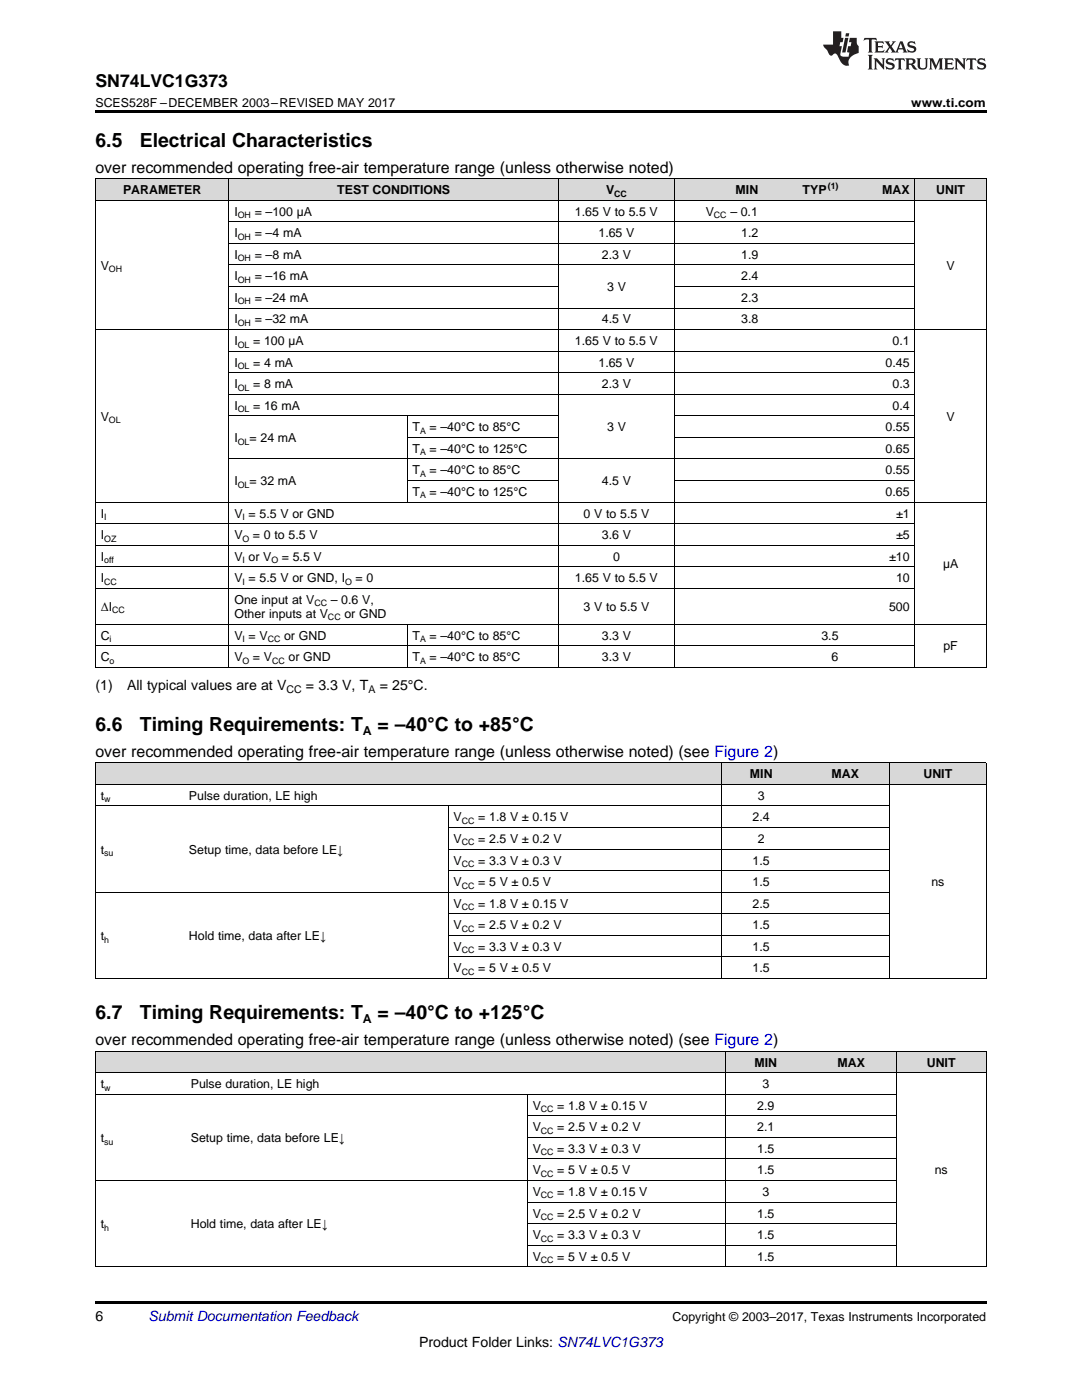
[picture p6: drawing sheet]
<svg xmlns="http://www.w3.org/2000/svg" width="216mm" height="279mm" viewBox="0 0 216 279" stroke-linecap="round" stroke-linejoin="round" font-family="sans-serif">
<defs><g id="words">
<g font-size="3.9">
<text x="19" y="29.3">6.5</text>
<text x="27.9" y="29.3">Electrical Characteristics</text>
<text x="19" y="145.9">6.6</text>
<text x="27.9" y="145.9">Timing Requirements: T</text>
<text x="75.4" y="145.9">= –40°C to +85°C</text>
<text x="19" y="203.4">6.7</text>
<text x="27.9" y="203.4">Timing Requirements: T</text>
<text x="75.4" y="203.4">= –40°C to +125°C</text>
</g>
<text font-size="3.5" x="19" y="17.3">SN74LVC1G373</text>
<g font-size="3.2">
<text x="19" y="34.4">over recommended operating free-air temperature range (unless otherwise noted)</text>
<text x="19" y="151">over recommended operating free-air temperature range (unless otherwise noted) (see Figure 2)</text>
<text x="19" y="208.6">over recommended operating free-air temperature range (unless otherwise noted) (see Figure 2)</text>
</g>
<g font-size="2.8">
<text x="19" y="137.8">(1)</text>
<text x="25.4" y="137.8">All typical values are at V</text>
<text x="61" y="137.8">= 3.3 V, T</text>
<text x="75.8" y="137.8">= 25°C.</text>
<text x="19" y="263.6">6</text>
<text x="83.6" y="268.9">Product Folder Links: SN74LVC1G373</text>
</g>
<text font-size="2.8" fill="#0000c8" x="29.6" y="263.6">Submit Documentation Feedback</text>
<g font-size="2.5">
<text x="19" y="21.4">SCES528F –DECEMBER 2003–REVISED MAY 2017</text>
<text x="181.8" y="21.4">www.ti.com</text>
<text x="24.6" y="38.7">PARAMETER</text>
<text x="67.3" y="38.7">TEST CONDITIONS</text>
<text x="120.9" y="38.7">V</text>
<text x="146.8" y="38.7">MIN</text>
<text x="160.2" y="38.7">TYP</text>
<text x="176" y="38.7">MAX</text>
<text x="186.8" y="38.7">UNIT</text>
<text x="46.8" y="43">I</text>
<text x="46.8" y="47.3">I</text>
<text x="50.8" y="43">= –100 µA</text>
<text x="50.8" y="47.3">= –4 mA</text>
<text x="114.7" y="43">1.65 V to 5.5 V</text>
<text x="119.4" y="47.3">1.65 V</text>
<text x="140.8" y="43">V</text>
<text x="145.7" y="43">– 0.1</text>
<text x="147.9" y="47.3">1.2</text>
<text x="20.1" y="53.8">V</text>
<text x="46.8" y="51.6">I</text>
<text x="50.8" y="51.6">= –8 mA</text>
<text x="120.1" y="51.6">2.3 V</text>
<text x="147.9" y="51.6">1.9</text>
<text x="188.9" y="53.8">V</text>
<text x="46.8" y="56">I</text>
<text x="50.8" y="56">= –16 mA</text>
<text x="121.1" y="58.1">3 V</text>
<text x="147.9" y="56">2.4</text>
<text x="46.8" y="60.3">I</text>
<text x="46.8" y="64.6">I</text>
<text x="50.8" y="60.3">= –24 mA</text>
<text x="50.8" y="64.6">= –32 mA</text>
<text x="120.1" y="64.6">4.5 V</text>
<text x="147.9" y="60.3">2.3</text>
<text x="147.9" y="64.6">3.8</text>
<text x="46.8" y="68.9">I</text>
<text x="50.5" y="68.9">= 100 µA</text>
<text x="114.7" y="68.9">1.65 V to 5.5 V</text>
<text x="178.1" y="68.9">0.1</text>
<text x="46.8" y="73.2">I</text>
<text x="46.8" y="77.5">I</text>
<text x="50.5" y="73.2">= 4 mA</text>
<text x="50.5" y="77.5">= 8 mA</text>
<text x="119.4" y="73.2">1.65 V</text>
<text x="120.1" y="77.5">2.3 V</text>
<text x="176.7" y="73.2">0.45</text>
<text x="178.1" y="77.5">0.3</text>
<text x="20.1" y="83.9">V</text>
<text x="46.8" y="81.8">I</text>
<text x="50.5" y="81.8">= 16 mA</text>
<text x="178.1" y="81.8">0.4</text>
<text x="188.9" y="83.9">V</text>
<text x="46.8" y="88.2">I</text>
<text x="49.8" y="88.2">= 24 mA</text>
<text x="82.3" y="86.1">T</text>
<text x="85.7" y="86.1">= –40°C to 85°C</text>
<text x="121.1" y="86.1">3 V</text>
<text x="176.7" y="86.1">0.55</text>
<text x="82.3" y="90.4">T</text>
<text x="82.3" y="94.7">T</text>
<text x="85.7" y="90.4">= –40°C to 125°C</text>
<text x="85.7" y="94.7">= –40°C to 85°C</text>
<text x="176.7" y="90.4">0.65</text>
<text x="176.7" y="94.7">0.55</text>
<text x="46.8" y="96.8">I</text>
<text x="49.8" y="96.8">= 32 mA</text>
<text x="82.3" y="99">T</text>
<text x="85.7" y="99">= –40°C to 125°C</text>
<text x="120.1" y="96.8">4.5 V</text>
<text x="176.7" y="99">0.65</text>
<text x="20.1" y="103.3">I</text>
<text x="20.1" y="107.6">I</text>
<text x="46.8" y="103.3">V = 5.5 V or GND</text>
<text x="46.8" y="107.6">V</text>
<text x="50.5" y="107.6">= 0 to 5.5 V</text>
<text x="116.5" y="103.3">0 V to 5.5 V</text>
<text x="120.1" y="107.6">3.6 V</text>
<text x="178.8" y="103.3">±1</text>
<text x="178.8" y="107.6">±5</text>
<text x="20.1" y="111.9">I</text>
<text x="46.8" y="111.9">V or V</text>
<text x="56.2" y="111.9">= 5.5 V</text>
<text x="122.3" y="111.9">0</text>
<text x="177.4" y="111.9">±10</text>
<text x="188.2" y="113.3">µA</text>
<text x="20.1" y="116.2">I</text>
<text x="46.8" y="116.2">V = 5.5 V or GND, I</text>
<text x="70.9" y="116.2">= 0</text>
<text x="114.7" y="116.2">1.65 V to 5.5 V</text>
<text x="178.8" y="116.2">10</text>
<text x="20.1" y="121.9">ΔI</text>
<text x="46.8" y="120.5">One input at V</text>
<text x="46.8" y="123.3">Other inputs at V</text>
<text x="66" y="120.5">– 0.6 V,</text>
<text x="68.7" y="123.3">or GND</text>
<text x="116.5" y="121.9">3 V to 5.5 V</text>
<text x="177.4" y="121.9">500</text>
<text x="20.1" y="127.6">C</text>
<text x="20.1" y="131.9">C</text>
<text x="46.8" y="127.6">V = V</text>
<text x="46.8" y="131.9">V</text>
<text x="50.5" y="131.9">= V</text>
<text x="56.7" y="127.6">or GND</text>
<text x="57.6" y="131.9">or GND</text>
<text x="82.3" y="127.6">T</text>
<text x="82.3" y="131.9">T</text>
<text x="85.7" y="127.6">= –40°C to 85°C</text>
<text x="85.7" y="131.9">= –40°C to 85°C</text>
<text x="120.1" y="127.6">3.3 V</text>
<text x="120.1" y="131.9">3.3 V</text>
<text x="163.9" y="127.6">3.5</text>
<text x="165.9" y="131.9">6</text>
<text x="188.2" y="129.8">pF</text>
<text x="72.4" y="146.6">A</text>
<text x="149.6" y="155.3">MIN</text>
<text x="165.9" y="155.3">MAX</text>
<text x="184.3" y="155.3">UNIT</text>
<text x="20.1" y="159.6">t</text>
<text x="37.7" y="159.6">Pulse duration, LE high</text>
<text x="151.2" y="159.6">3</text>
<text x="90.5" y="163.9">V</text>
<text x="95.4" y="163.9">= 1.8 V ± 0.15 V</text>
<text x="150.2" y="163.9">2.4</text>
<text x="20.1" y="170.4">t</text>
<text x="37.7" y="170.4">Setup time, data before LE↓</text>
<text x="90.5" y="168.2">V</text>
<text x="90.5" y="172.5">V</text>
<text x="95.4" y="168.2">= 2.5 V ± 0.2 V</text>
<text x="95.4" y="172.5">= 3.3 V ± 0.3 V</text>
<text x="150.2" y="172.5">1.5</text>
<text x="151.2" y="168.2">2</text>
<text x="90.5" y="176.8">V</text>
<text x="95.4" y="176.8">= 5 V ± 0.5 V</text>
<text x="150.2" y="176.8">1.5</text>
<text x="185.8" y="176.8">ns</text>
<text x="90.5" y="181.2">V</text>
<text x="90.5" y="185.5">V</text>
<text x="95.4" y="181.2">= 1.8 V ± 0.15 V</text>
<text x="95.4" y="185.5">= 2.5 V ± 0.2 V</text>
<text x="150.2" y="181.2">2.5</text>
<text x="150.2" y="185.5">1.5</text>
<text x="20.1" y="187.6">t</text>
<text x="37.7" y="187.6">Hold time, data after LE↓</text>
<text x="90.5" y="189.8">V</text>
<text x="95.4" y="189.8">= 3.3 V ± 0.3 V</text>
<text x="150.2" y="189.8">1.5</text>
<text x="90.5" y="194.1">V</text>
<text x="95.4" y="194.1">= 5 V ± 0.5 V</text>
<text x="150.2" y="194.1">1.5</text>
<text x="72.4" y="204.2">A</text>
<text x="150.5" y="212.9">MIN</text>
<text x="167.1" y="212.9">MAX</text>
<text x="184.9" y="212.9">UNIT</text>
<text x="20.1" y="217.2">t</text>
<text x="38.1" y="217.2">Pulse duration, LE high</text>
<text x="106.3" y="221.5">V</text>
<text x="111.2" y="221.5">= 1.8 V ± 0.15 V</text>
<text x="151.1" y="221.5">2.9</text>
<text x="152.1" y="217.2">3</text>
<text x="20.1" y="227.9">t</text>
<text x="38.1" y="227.9">Setup time, data before LE↓</text>
<text x="106.3" y="225.8">V</text>
<text x="111.2" y="225.8">= 2.5 V ± 0.2 V</text>
<text x="151.1" y="225.8">2.1</text>
<text x="106.3" y="230.1">V</text>
<text x="111.2" y="230.1">= 3.3 V ± 0.3 V</text>
<text x="151.1" y="230.1">1.5</text>
<text x="106.3" y="234.4">V</text>
<text x="106.3" y="238.7">V</text>
<text x="111.2" y="234.4">= 5 V ± 0.5 V</text>
<text x="111.2" y="238.7">= 1.8 V ± 0.15 V</text>
<text x="151.1" y="234.4">1.5</text>
<text x="152.1" y="238.7">3</text>
<text x="186.5" y="234.4">ns</text>
<text x="20.1" y="245.1">t</text>
<text x="38.1" y="245.1">Hold time, data after LE↓</text>
<text x="106.3" y="243">V</text>
<text x="111.2" y="243">= 2.5 V ± 0.2 V</text>
<text x="151.1" y="243">1.5</text>
<text x="106.3" y="247.3">V</text>
<text x="106.3" y="251.6">V</text>
<text x="111.2" y="247.3">= 3.3 V ± 0.3 V</text>
<text x="111.2" y="251.6">= 5 V ± 0.5 V</text>
<text x="151.1" y="247.3">1.5</text>
<text x="151.1" y="251.6">1.5</text>
<text x="134.2" y="263.6">Copyright © 2003–2017, Texas Instruments Incorporated</text>
</g>
<g font-size="2.1">
<text x="57.1" y="138.4">CC</text>
<text x="73.5" y="138.4">A</text>
</g>
<g font-size="1.8">
<text x="122.6" y="39.2">CC</text>
<text x="165.2" y="37.7">(1)</text>
<text x="47.4" y="43.5">OH</text>
<text x="47.4" y="47.8">OH</text>
<text x="142.5" y="43.5">CC</text>
<text x="47.4" y="52.1">OH</text>
<text x="21.7" y="54.3">OH</text>
<text x="47.4" y="56.4">OH</text>
<text x="47.4" y="60.7">OH</text>
<text x="47.4" y="65.1">OH</text>
<text x="47.4" y="69.4">OL</text>
<text x="47.4" y="73.7">OL</text>
<text x="47.4" y="78">OL</text>
<text x="47.4" y="82.3">OL</text>
<text x="21.7" y="84.4">OL</text>
<text x="47.4" y="88.7">OL</text>
<text x="83.8" y="86.6">A</text>
<text x="83.8" y="90.9">A</text>
<text x="83.8" y="95.2">A</text>
<text x="47.4" y="97.3">OL</text>
<text x="83.8" y="99.5">A</text>
<text x="20.8" y="103.8">I</text>
<text x="48.4" y="103.8">I</text>
<text x="20.8" y="108.1">OZ</text>
<text x="20.8" y="112.4">off</text>
<text x="48.4" y="108.1">O</text>
<text x="48.4" y="112.4">I</text>
<text x="54.2" y="112.4">O</text>
<text x="20.8" y="116.7">CC</text>
<text x="48.4" y="116.7">I</text>
<text x="68.9" y="116.7">O</text>
<text x="22.4" y="122.4">CC</text>
<text x="62.7" y="121">CC</text>
<text x="65.4" y="123.8">CC</text>
<text x="21.9" y="128.1">i</text>
<text x="48.4" y="128.1">I</text>
<text x="53.4" y="128.1">CC</text>
<text x="83.8" y="128.1">A</text>
<text x="21.9" y="132.4">o</text>
<text x="48.4" y="132.4">O</text>
<text x="54.3" y="132.4">CC</text>
<text x="83.8" y="132.4">A</text>
<text x="20.8" y="160.1">w</text>
<text x="92.1" y="164.4">CC</text>
<text x="20.8" y="170.9">su</text>
<text x="92.1" y="168.7">CC</text>
<text x="92.1" y="173">CC</text>
<text x="92.1" y="177.3">CC</text>
<text x="92.1" y="181.6">CC</text>
<text x="92.1" y="185.9">CC</text>
<text x="20.8" y="188.1">h</text>
<text x="92.1" y="190.3">CC</text>
<text x="92.1" y="194.6">CC</text>
<text x="20.8" y="217.7">w</text>
<text x="107.9" y="222">CC</text>
<text x="107.9" y="226.3">CC</text>
<text x="20.8" y="228.4">su</text>
<text x="107.9" y="230.6">CC</text>
<text x="107.9" y="234.9">CC</text>
<text x="107.9" y="239.2">CC</text>
<text x="20.8" y="245.6">h</text>
<text x="107.9" y="243.5">CC</text>
<text x="107.9" y="247.8">CC</text>
<text x="107.9" y="252.1">CC</text>
</g>
</g></defs>
<g fill="#d8d8d8">
<path d="M19 209.8h18v4.3h-18z"/>
<path d="M37 209.8h68.2v4.3h-68.2z"/>
<path d="M105.2 209.8h39.5v4.3h-39.5z"/>
<path d="M144.7 209.8h16.2v4.3h-16.2z"/>
<path d="M160.9 209.8h18v4.3h-18z"/>
<path d="M178.9 209.8h17.9v4.3h-17.9z"/>
<path d="M19 152.3h17.7v4.3h-17.7z"/>
<path d="M36.7 152.3h52.8v4.3h-52.8z"/>
<path d="M89.5 152.3h54.5v4.3h-54.5z"/>
<path d="M144 152.3h15.9v4.3h-15.9z"/>
<path d="M159.9 152.3h17.6v4.3h-17.6z"/>
<path d="M177.5 152.3h19.3v4.3h-19.3z"/>
<path d="M19 35.7h26.7v4.3h-26.7z"/>
<path d="M45.7 35.7h35.6v4.3h-35.6z"/>
<path d="M81.3 35.7h30.2v4.3h-30.2z"/>
<path d="M111.5 35.7h23.1v4.3h-23.1z"/>
<path d="M134.6 35.7h17.8v4.3h-17.8z"/>
<path d="M152.4 35.7h16v4.3h-16z"/>
<path d="M168.4 35.7h14.2v4.3h-14.2z"/>
<path d="M182.6 35.7h14.2v4.3h-14.2z"/>
</g>
<g fill="#000">
<path d="M19 22h177.8v.5h-177.8zM19 133.2h.2zM134.5 133.2h.1zM152.3 133.2h.1zM168.3 133.2h.1zM182.5 133.2h.1zM196.7 133.2h.1zM19 195.3h.2zM89.4 195.3h.1zM143.9 195.3h.1zM159.8 195.3h.1zM177.4 195.3h.1z"/>
<path d="M196.7 195.3h.1zM19 252.8l.2 .1zM105.1 252.8l.1 .1zM144.6 252.8l.1 .1zM160.8 252.8l.1 .1zM178.8 252.8l.1 .1zM196.7 252.8l.1 .1zM19 259.7h177.8v.5h-177.8z"/>
</g>
<g fill="none" stroke="#000" stroke-width=".2">
<path d="M19 35.6l177.8 .1v97.5M19 40h177.8M19.1 35.7v97.5M45.7 35.7v97.5M111.4 35.7v97.5M134.6 35.7v97.5M182.5 35.7v97.5M45.7 57.2h65.8M45.7 52.9h136.9M45.7 48.6h136.9M45.7 44.3h136.9M134.6 57.2h48"/>
<path d="M19 65.8h177.8M45.7 78.7h136.9M45.7 74.4h136.9M45.7 70.1h136.9M45.7 61.5h136.9M45.7 91.6h136.9M45.7 83h65.8M81.2 83v17.3M81.3 95.9h30.2M81.3 87.3h30.2M134.6 95.9h48M134.6 87.3h48"/>
<path d="M134.6 83h48M19 117.4h163.6M19 113.1h163.6M19 108.8h163.6M19 104.5h163.6M19 100.2h177.8M19 133.2h177.8M19 128.9h163.6M19 124.5h177.8M81.2 124.6v8.6M19 156.5h177.8M19 152.2h177.8"/>
<path d="M19.1 152.3v43M144 152.3v43M177.4 152.3v43M196.8 152.3v43M19 178.1h158.5M19 160.8h158.5M89.4 160.9v34.4M89.5 173.8h88M89.5 169.5h88M89.5 165.2h88M19 195.3h177.8M89.5 191h88"/>
<path d="M89.5 186.7h88M89.5 182.4h88M19 218.4h159.9M19 214.1h177.8M19 209.8h177.8M19.1 209.8v43.1M105.2 218.4v34.5M144.7 209.8v43.1M178.8 209.8v43.1M196.8 209.8v43.1M19 235.6h159.9M105.2 239.9h73.7"/>
<path d="M105.2 231.3h73.7M105.2 227h73.7M105.2 222.7h73.7M19 252.8h177.8M105.2 248.5h73.7M105.2 244.2h73.7"/>
</g>
<g fill="#231f20">
<path d="M172.5 7.6l-.1 .5 .4-.2h.6v.1v2.1l-.2 .4h.9l-.2-.4v-2.1l.1-.1h.5l.5 .2-.2-.5zM174.5 8.3l.2 .3v1.5l-.2 .4h1.8l.2-.6a1.04 1.04 0 0 1-1.3 .2v-.7h.6l.3 .2v-.6l-.3 .2h-.6v-.6l.8-.1 .4 .3-.2-.5zM176.5 8.3l.9 1.1-.9 1.1h.8l-.2-.2 .4-.7 .5 .7-.2 .2h1.5l-.2-.2 .2-.4h.9l.1 .4-.2 .2h1l-.3-.3-.7-1.9h-.5l-.9 2-.8-1 .9-1h-.8l.1 .3-.4 .5-.3-.6 .1-.2zM179.7 8.6l.4 1h-.7zM181.3 8.4a.63 .63 0 0 0-.2 .7 .63 .63 0 0 0 .6 .4l.6 .2 .1 .2a.75 .75 0 0 1-.7 .4 .75 .75 0 0 1-.6-.5l.1 .7 .1-.1a1.11 1.11 0 0 0 1.5-.6 1.13 1.13 0 0 0-1.2-.8l-.1-.4a1.04 1.04 0 0 1 1.2 .2l-.2-.5-.2 .1-.4-.2zM173.2 10.9l.2 .4v2.2l-.2 .4h1l-.3-.4v-2.2l.3-.4zM174.3 11.6l.3 .4v1.5l-.3 .4h.8l-.2-.4v-1.3l1.5 1.7v-1.9l.2-.4h-.7l.2 .4v.9l-1.1-1.3zM177 11.8a.62 .62 0 0 0-.2 .7 .62 .62 0 0 0 .6 .4l.6 .1 .1 .3a.76 .76 0 0 1-.7 .3 .76 .76 0 0 1-.7-.4l.2 .7 .1-.1a1.11 1.11 0 0 0 1.5-.6 1.13 1.13 0 0 0-1.2-.8l-.1-.4a1.04 1.04 0 0 1 1.2 .2l-.2-.6-.2 .1-.5-.1zM178.7 11.6l-.2 .6a.61 .61 0 0 1 .8-.3v1.6l-.2 .4h.9l-.2-.4v-1.6a.63 .63 0 0 1 .7 .3l-.1-.6zM180.6 11.6l.3 .4v1.5l-.3 .4h1l-.2-.2-.1-.8 .6 .2a.76 .76 0 0 0 1.2 .7l-1-1a.58 .58 0 0 0 .6-.5 .58 .58 0 0 0-.5-.6zM181.4 11.9h.1a.45 .45 0 0 1 .5 .1 .45 .45 0 0 1 .1 .5l-.8 .2zM182.9 11.6l.2 .2a2.17 2.17 0 0 0 .3 1.9 .99 .99 0 0 0 1.6-.6v-1.1l.2-.4h-.7l.2 .2a1.92 1.92 0 0 1-.2 1.8 .6 .6 0 0 1-.9-.5v-1.1l.2-.4zM185.4 11.6l.2 .4v1.5l-.2 .4h.7l-.2-.4v-1.4l.8 1.8 .8-1.8v1.4l-.2 .4h.9l-.2-.4v-1.5l.2-.4h-.8l-.6 1.5-.6-1.5zM188.4 11.6l.2 .4v1.5l-.2 .4h1.8l.1-.6a1.04 1.04 0 0 1-1.2 .1v-.6h.5l.4 .2v-.6l-.4 .2h-.5v-.7h.8l.3 .3-.1-.6zM190.5 11.6l.2 .4v1.5l-.2 .4h.7l-.2-.4v-1.3l1.5 1.7v-1.9l.2-.4h-.7l.2 .4v.9l-1.1-1.3zM192.9 11.6l-.1 .6a.61 .61 0 0 1 .7-.3l.1 1.6-.3 .4h1l-.3-.4 .1-1.6a.63 .63 0 0 1 .7 .3l-.1-.6zM195.2 11.8a.62 .62 0 0 0-.2 .7 .62 .62 0 0 0 .6 .4l.6 .1 .1 .3a.76 .76 0 0 1-.7 .3 .76 .76 0 0 1-.6-.4l.1 .7 .1-.1a1.11 1.11 0 0 0 1.6-.6 1.13 1.13 0 0 0-1.3-.8l-.1-.4a1.04 1.04 0 0 1 1.2 .2l-.1-.6-.2 .1-.5-.1z"/>
<path d="M166.2 6.3v2.6h-1.9v.4l.8 .9a.91 .91 0 0 0 1 .8 .56 .56 0 0 1 .5-.3 .56 .56 0 0 1 .5 .3l.4 .8a1.53 1.53 0 0 0 1.9 1.2 1.54 1.54 0 0 1 1-2.1l.9-.3v-1.4a1.52 1.52 0 0 1-.4-1.6h-1.3l-.2 .8h.5l-.2 .8h-.5l-.1 1v.2l.4 .1-.2 .8a1.93 1.93 0 0 1-1.6-.3l.3-1.8h-.5l.2-.8h.4l.2-.8h-.4v-1.3zM168.6 7.6l-.6 2.9h.7l.6-2.9zM168.8 6.6l-.1 .7h.6l.2-.7z"/>
</g>
<use href="#words"/>
</svg>
